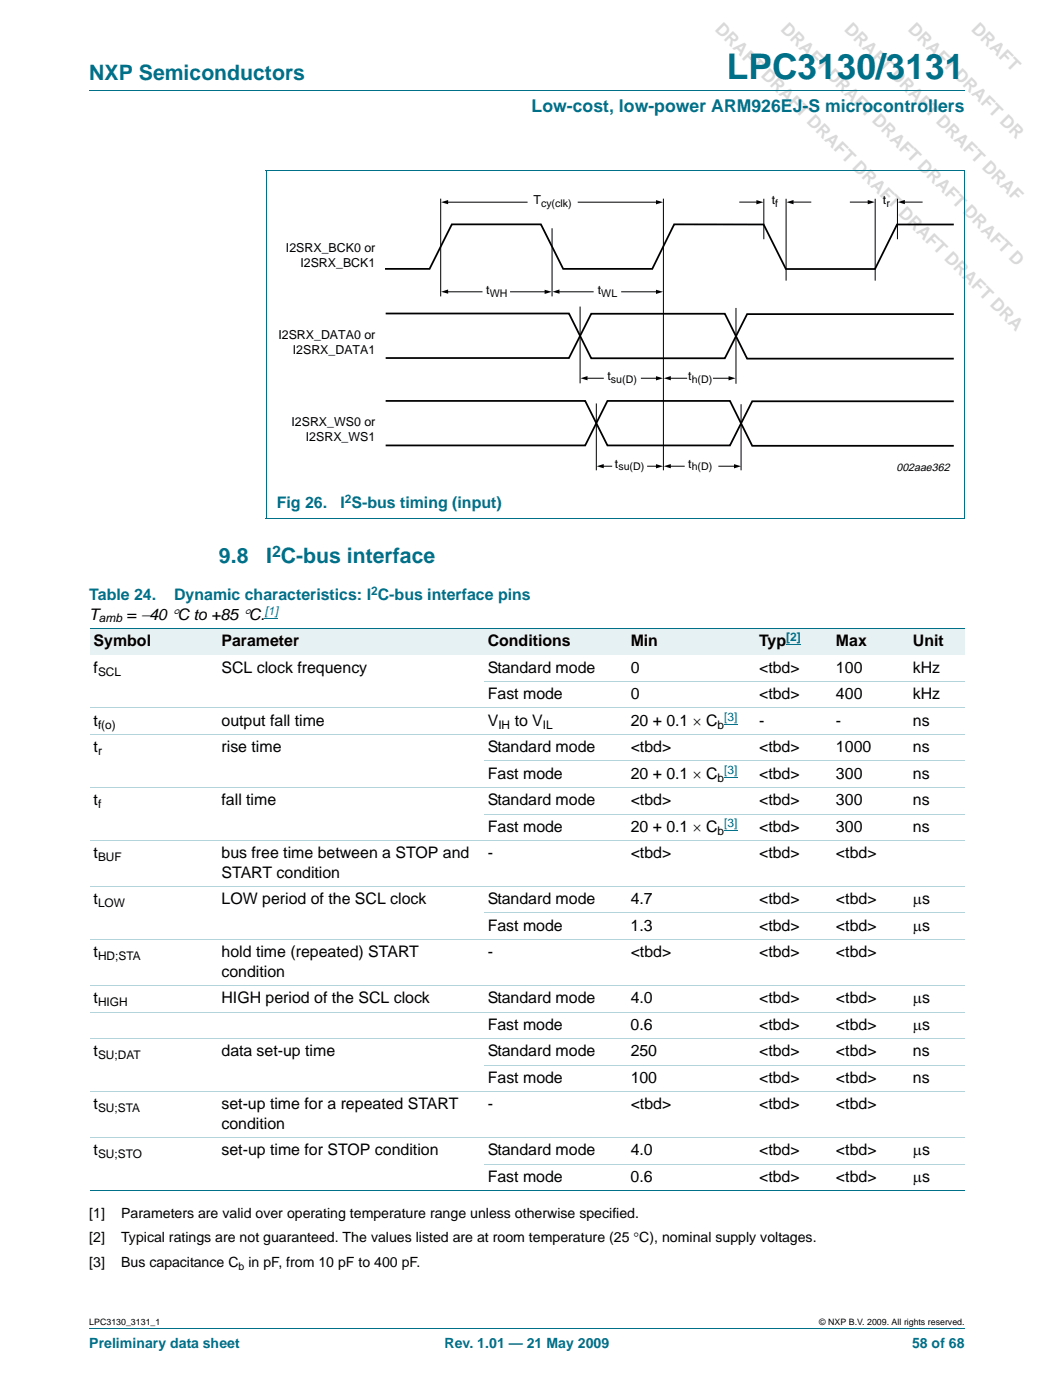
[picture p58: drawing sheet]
<svg xmlns="http://www.w3.org/2000/svg" width="210mm" height="279mm" viewBox="0 0 210 279" stroke-linecap="round" stroke-linejoin="round" font-family="sans-serif">
<defs><g id="words">
<text font-size="7" fill="#007088" x="145" y="15.8">LPC3130/3131</text>
<g font-size="4.2" fill="#007088">
<text x="17.8" y="16">NXP Semiconductors</text>
<text x="43.7" y="112.4">9.8</text>
<text x="53.1" y="112.4">I C-bus interface</text>
</g>
<g font-size="3.5" fill="#d9d9d9">
<text x="142.5" y="6.1" transform="rotate(45 142.5 6.1)">DRAFT DRAFT DRAFT DRAFT DRAFT DRAFT DRA</text>
<text x="155.6" y="6.1" transform="rotate(45 155.6 6.1)">DRAFT DRAFT DRAFT DRAFT DRAFT D</text>
<text x="168.3" y="6.1" transform="rotate(45 168.3 6.1)">DRAFT DRAFT DRAFT DRAF</text>
<text x="180.9" y="6.1" transform="rotate(45 180.9 6.1)">DRAFT DRAFT DR</text>
</g>
<text font-size="3.5" fill="#007088" x="106" y="22.3">Low-cost, low-power ARM926EJ-S microcontrollers</text>
<g font-size="3.2" fill="#007088">
<text x="55.2" y="101.4">Fig 26.</text>
<text x="67.9" y="101.4">I S-bus timing (input)</text>
<text x="54.3" y="111.1">2</text>
<text x="17.8" y="119.8">Table 24.</text>
<text x="34.7" y="119.8">Dynamic characteristics: I C-bus interface pins</text>
</g>
<g font-size="3.2">
<text x="17.8" y="123.7">T</text>
<text x="25.3" y="123.7">= −40 °C to +85 °C.</text>
<text x="18.7" y="128.9">Symbol</text>
<text x="44.2" y="128.9">Parameter</text>
<text x="97.3" y="128.9">Conditions</text>
<text x="125.8" y="128.9">Min</text>
<text x="151.4" y="128.9">Typ</text>
<text x="166.8" y="128.9">Max</text>
<text x="182.1" y="128.9">Unit</text>
<text x="18.7" y="134.2">f</text>
<text x="44.2" y="134.2">SCL clock frequency</text>
<text x="97.3" y="134.2">Standard mode</text>
<text x="125.8" y="134.2">0</text>
<text x="151.4" y="134.2">&lt;tbd&gt;</text>
<text x="166.8" y="134.2">100</text>
<text x="182.1" y="134.2">kHz</text>
<text x="97.3" y="139.5">Fast mode</text>
<text x="125.8" y="139.5">0</text>
<text x="151.4" y="139.5">&lt;tbd&gt;</text>
<text x="166.8" y="139.5">400</text>
<text x="182.1" y="139.5">kHz</text>
<text x="18.7" y="144.8">t</text>
<text x="44.2" y="144.8">output fall time</text>
<text x="97.3" y="144.8">V</text>
<text x="102.7" y="144.8">to V</text>
<text x="125.8" y="144.8">20 + 0.1 × C</text>
<text x="151.4" y="144.8">-</text>
<text x="166.8" y="144.8">-</text>
<text x="182.1" y="144.8">ns</text>
<text x="18.7" y="150.1">t</text>
<text x="44.2" y="150.1">rise time</text>
<text x="97.3" y="150.1">Standard mode</text>
<text x="97.3" y="155.4">Fast mode</text>
<text x="125.8" y="150.1">&lt;tbd&gt;</text>
<text x="125.8" y="155.4">20 + 0.1 × C</text>
<text x="151.4" y="150.1">&lt;tbd&gt;</text>
<text x="151.4" y="155.4">&lt;tbd&gt;</text>
<text x="166.8" y="150.1">1000</text>
<text x="166.8" y="155.4">300</text>
<text x="182.1" y="150.1">ns</text>
<text x="182.1" y="155.4">ns</text>
<text x="18.7" y="160.7">t</text>
<text x="44.2" y="160.7">fall time</text>
<text x="97.3" y="160.7">Standard mode</text>
<text x="125.8" y="160.7">&lt;tbd&gt;</text>
<text x="151.4" y="160.7">&lt;tbd&gt;</text>
<text x="166.8" y="160.7">300</text>
<text x="182.1" y="160.7">ns</text>
<text x="97.3" y="166">Fast mode</text>
<text x="125.8" y="166">20 + 0.1 × C</text>
<text x="151.4" y="166">&lt;tbd&gt;</text>
<text x="166.8" y="166">300</text>
<text x="182.1" y="166">ns</text>
<text x="18.7" y="171.3">t</text>
<text x="44.2" y="171.3">bus free time between a STOP and</text>
<text x="97.3" y="171.3">-</text>
<text x="125.8" y="171.3">&lt;tbd&gt;</text>
<text x="151.4" y="171.3">&lt;tbd&gt;</text>
<text x="166.8" y="171.3">&lt;tbd&gt;</text>
<text x="44.2" y="175.2">START condition</text>
<text x="18.7" y="180.4">t</text>
<text x="44.2" y="180.4">LOW period of the SCL clock</text>
<text x="97.3" y="185.7">Fast mode</text>
<text x="97.3" y="180.4">Standard mode</text>
<text x="125.8" y="185.7">1.3</text>
<text x="125.8" y="180.4">4.7</text>
<text x="151.4" y="185.7">&lt;tbd&gt;</text>
<text x="151.4" y="180.4">&lt;tbd&gt;</text>
<text x="166.8" y="185.7">&lt;tbd&gt;</text>
<text x="166.8" y="180.4">&lt;tbd&gt;</text>
<text x="182.1" y="185.7">μs</text>
<text x="182.1" y="180.4">μs</text>
<text x="18.7" y="191">t</text>
<text x="44.2" y="191">hold time (repeated) START</text>
<text x="97.3" y="191">-</text>
<text x="125.8" y="191">&lt;tbd&gt;</text>
<text x="151.4" y="191">&lt;tbd&gt;</text>
<text x="166.8" y="191">&lt;tbd&gt;</text>
<text x="44.2" y="194.9">condition</text>
<text x="18.7" y="200.2">t</text>
<text x="44.2" y="200.2">HIGH period of the SCL clock</text>
<text x="97.3" y="200.2">Standard mode</text>
<text x="125.8" y="200.2">4.0</text>
<text x="151.4" y="200.2">&lt;tbd&gt;</text>
<text x="166.8" y="200.2">&lt;tbd&gt;</text>
<text x="182.1" y="200.2">μs</text>
<text x="97.3" y="205.5">Fast mode</text>
<text x="125.8" y="205.5">0.6</text>
<text x="151.4" y="205.5">&lt;tbd&gt;</text>
<text x="166.8" y="205.5">&lt;tbd&gt;</text>
<text x="182.1" y="205.5">μs</text>
<text x="18.7" y="210.8">t</text>
<text x="44.2" y="210.8">data set-up time</text>
<text x="97.3" y="210.8">Standard mode</text>
<text x="125.8" y="210.8">250</text>
<text x="151.4" y="210.8">&lt;tbd&gt;</text>
<text x="166.8" y="210.8">&lt;tbd&gt;</text>
<text x="182.1" y="210.8">ns</text>
<text x="18.7" y="221.4">t</text>
<text x="44.2" y="221.4">set-up time for a repeated START</text>
<text x="97.3" y="216.1">Fast mode</text>
<text x="97.3" y="221.4">-</text>
<text x="125.8" y="216.1">100</text>
<text x="125.8" y="221.4">&lt;tbd&gt;</text>
<text x="151.4" y="216.1">&lt;tbd&gt;</text>
<text x="151.4" y="221.4">&lt;tbd&gt;</text>
<text x="166.8" y="216.1">&lt;tbd&gt;</text>
<text x="166.8" y="221.4">&lt;tbd&gt;</text>
<text x="182.1" y="216.1">ns</text>
<text x="44.2" y="225.3">condition</text>
<text x="18.7" y="230.5">t</text>
<text x="44.2" y="230.5">set-up time for STOP condition</text>
<text x="97.3" y="230.5">Standard mode</text>
<text x="125.8" y="230.5">4.0</text>
<text x="151.4" y="230.5">&lt;tbd&gt;</text>
<text x="166.8" y="230.5">&lt;tbd&gt;</text>
<text x="182.1" y="230.5">μs</text>
<text x="97.3" y="235.8">Fast mode</text>
<text x="125.8" y="235.8">0.6</text>
<text x="151.4" y="235.8">&lt;tbd&gt;</text>
<text x="166.8" y="235.8">&lt;tbd&gt;</text>
<text x="182.1" y="235.8">μs</text>
</g>
<g font-size="2.8">
<text x="17.8" y="243">[1]</text>
<text x="24.2" y="243">Parameters are valid over operating temperature range unless otherwise specified.</text>
<text x="17.8" y="247.9">[2]</text>
<text x="24.2" y="247.9">Typical ratings are not guaranteed. The values listed are at room temperature (25 °C), nominal supply voltages.</text>
<text x="17.8" y="252.9">[3]</text>
<text x="24.2" y="252.9">Bus capacitance C</text>
<text x="49.6" y="252.9">in pF, from 10 pF to 400 pF.</text>
</g>
<g font-size="2.8" fill="#007088">
<text x="17.8" y="269.1">Preliminary data sheet</text>
<text x="88.7" y="269.1">Rev. 1.01 — 21 May 2009</text>
<text x="181.9" y="269.1">58 of 68</text>
</g>
<g font-size="2.5">
<text x="106.4" y="40.8">T</text>
<text x="154" y="40.8">t</text>
<text x="176.1" y="40.8">t</text>
<text x="57" y="50.2">I2SRX_BCK0 or</text>
<text x="59.9" y="53.2">I2SRX_BCK1</text>
<text x="97" y="58.8">t</text>
<text x="119.3" y="58.8">t</text>
<text x="55.5" y="67.6">I2SRX_DATA0 or</text>
<text x="58.4" y="70.6">I2SRX_DATA1</text>
<text x="121.2" y="75.8">t</text>
<text x="137.3" y="75.8">t</text>
<text x="58.1" y="85">I2SRX_WS0 or</text>
<text x="61" y="88">I2SRX_WS1</text>
<text x="122.7" y="93.3">t</text>
<text x="137.3" y="93.3">t</text>
</g>
<g font-size="2.4" fill="#007088">
<text x="68.8" y="100.5">2</text>
<text x="74" y="118.8">2</text>
</g>
<g font-size="2.4">
<text x="19.7" y="124.2">amb</text>
<text x="19.6" y="134.8">SCL</text>
<text x="19.6" y="145.4">f(o)</text>
<text x="99.4" y="145.4">IH</text>
<text x="108.3" y="145.4">IL</text>
<text x="143.1" y="145.4">b</text>
<text x="19.6" y="150.7">r</text>
<text x="143.1" y="156">b</text>
<text x="19.6" y="161.3">f</text>
<text x="143.1" y="166.6">b</text>
<text x="19.6" y="171.9">BUF</text>
<text x="19.6" y="181">LOW</text>
<text x="19.6" y="191.6">HD;STA</text>
<text x="19.6" y="200.8">HIGH</text>
<text x="19.6" y="211.3">SU;DAT</text>
<text x="19.6" y="221.9">SU;STA</text>
<text x="19.6" y="231.1">SU;STO</text>
</g>
<g font-size="2.4" fill="#00f">
<text x="52.8" y="122.7">[1]</text>
<text x="156.8" y="128">[2]</text>
<text x="144.5" y="143.9">[3]</text>
<text x="144.5" y="154.5">[3]</text>
<text x="144.5" y="165">[3]</text>
</g>
<text font-size="2.2" x="178.8" y="94">002aae362</text>
<g font-size="2.1">
<text x="107.9" y="41.3">cy(clk)</text>
<text x="154.7" y="41.3">f</text>
<text x="176.8" y="41.3">r</text>
<text x="97.7" y="59.3">WH</text>
<text x="120" y="59.3">WL</text>
<text x="121.9" y="76.3">su(D)</text>
<text x="138" y="76.3">h(D)</text>
<text x="123.4" y="93.8">su(D)</text>
<text x="138" y="93.8">h(D)</text>
<text x="47.6" y="253.4">b</text>
</g>
<g font-size="1.8">
<text x="17.8" y="264.5">LPC3130_3131_1</text>
<text x="163.4" y="264.5">© NXP B.V. 2009. All rights reserved.</text>
</g>
</g></defs>
<path d="M17.8 18.2h174.6M53 34h139.5M53.1 34.1v69.4M192.4 34.1v69.4M53 103.5h139.5M17.8 265.1h174.6" fill="none" stroke="#007088" stroke-width=".2"/>
<g fill="#000">
<path d="M88 40.4l1.4-.5v.9zM156.9 40.4l1.4-.5v.9zM179.1 40.3l1.4-.4v.8zM88 58.2l1.4-.4v.8zM108.6 57.8l1.5 .4-1.5 .5zM110.2 58.2l1.4-.4v.8zM130.9 39.9l1.4 .5-1.4 .4zM130.9 57.8l1.4 .4-1.4 .5zM150.9 39.9l1.4 .5-1.4 .4zM173.1 39.9l1.4 .4-1.4 .5zM115.8 75.5l1.4-.4v.8zM130.9 75.1l1.4 .4-1.4 .4z"/>
<path d="M132.4 75.5l1.4-.4v.8zM145.3 75.1l1.4 .4-1.4 .4zM119 93l1.4-.4v.9zM130.9 92.6l1.4 .4-1.4 .5zM132.4 93l1.4-.4v.9zM146.4 92.6l1.4 .4-1.4 .5z"/>
</g>
<g fill="none" stroke="#000" stroke-width=".2">
<path d="M87.9 39.6v19.6M132.3 39.6v54.3M152.4 39.7v8M156.8 39.7v16.3M174.6 39.7v16.3M179 39.7v8M89.1 40.4h16.1M89.2 58.2h7.1M101.7 58.2h7.1M110.1 45.6v13.6M111.4 58.2h7M115.2 40.4h15.9"/>
<path d="M123.9 58.2h7M147.5 40.3h3.6M158.2 40.3h3.6M169.5 40.3h3.7M180.4 40.3h3.6M115.7 61.2v15.3M117.1 75.5h3.3M127.8 75.5h3.4M133.7 75.5h3.4M142.2 75.5h3.4M146.8 61.5v15.1M119 80.5v13.4"/>
<path d="M120.3 93h1.8M129.1 93h1.8M133.7 93h2.9M143.3 93h3.2M147.8 80.7v13.2"/>
</g>
<path d="M190.3 44.8h-11.4l-4.4 8.9h-17.7l-4.5-8.9h-17.8l-4.4 8.9h-17.8l-4.4-8.9h-17.8l-4.4 8.9h-8.9M76.9 62.6h36.6l4.4 8.9h26.7l4.4-8.8h41.3M76.9 71.5h36.6l4.4-8.9h26.7l4.4 9h41.3M76.9 80h39.8l4.5 8.9h24.4l4.5-8.8h40.2M76.9 88.9h39.8l4.5-8.9h24.4l4.5 9h40.2" fill="none" stroke="#000" stroke-width=".35"/>
<path d="M52.8 123.4h2.6" fill="none" stroke="#00f" stroke-width=".2"/>
<g fill="#e6f1f4">
<path d="M18 125.4h25.5v5.3h-25.5z"/>
<path d="M43.5 125.4h53.1v5.3h-53.1z"/>
<path d="M96.6 125.4h28.5v5.3h-28.5z"/>
<path d="M125.1 125.4h25.6v5.3h-25.6z"/>
<path d="M150.7 125.4h15.4v5.3h-15.4z"/>
</g>
<path d="M156.8 128.7h2.9" fill="none" stroke="#00f" stroke-width=".2"/>
<g fill="#e6f1f4">
<path d="M166.1 125.4h15.3v5.3h-15.3z"/>
<path d="M181.4 125.4h11v5.3h-11z"/>
</g>
<path d="M144.5 144.6h2.6M144.5 155.2h2.6M144.5 165.7h2.6" fill="none" stroke="#00f" stroke-width=".2"/>
<path d="M18 125.4h174.4M18 237.6h174.4" fill="none" stroke="#007088" stroke-width=".2"/>
<g fill="none" stroke="#b3d4db" stroke-width=".2">
<path d="M96.6 136h95.8M18 141.3h174.4M18 146.6h174.4M18 157.2h174.4M96.6 151.9h95.8M18 167.7h174.4M18 176.9h174.4M96.6 162.5h95.8M18 187.5h174.4M18 196.7h174.4M96.6 182.2h95.8M18 202h174.4"/>
<path d="M18 207.3h174.4M18 217.8h174.4M96.6 212.6h95.8M18 227h174.4M96.6 232.3h95.8"/>
</g>
<use href="#words"/>
</svg>
